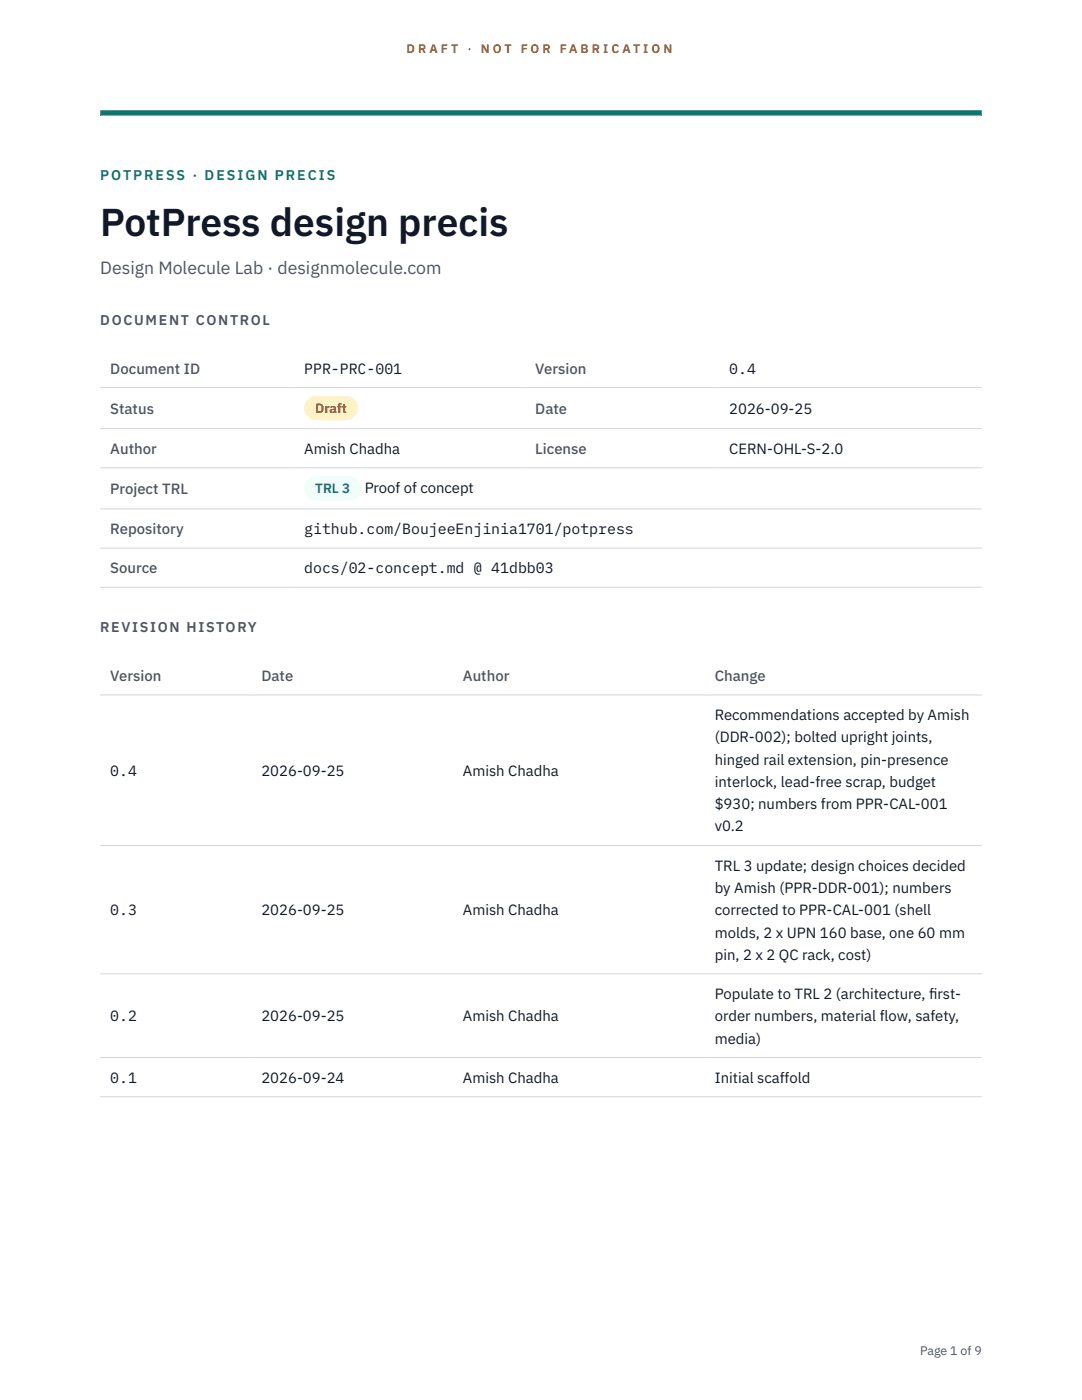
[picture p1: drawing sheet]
<svg xmlns="http://www.w3.org/2000/svg" width="216mm" height="279mm" viewBox="0 0 216 279" stroke-linecap="round" stroke-linejoin="round" font-family="sans-serif">
<defs><g id="words">
<text font-size="7.8" fill="#111827" x="20" y="47.1">PotPress design precis</text>
<text font-size="3.5" fill="#4b5563" x="20" y="54.6">Design Molecule Lab · designmolecule.com</text>
<g font-size="3" fill="#4b5563">
<text x="22" y="74.5">Document ID</text>
<text x="106.8" y="74.5">Version</text>
<text x="22" y="82.6">Status</text>
<text x="106.8" y="82.6">Date</text>
<text x="22" y="90.6">Author</text>
<text x="106.8" y="90.6">License</text>
<text x="22" y="98.6">Project TRL</text>
<text x="22" y="106.6">Repository</text>
<text x="22" y="114.4">Source</text>
<text x="22" y="135.9">Version</text>
<text x="52.2" y="135.9">Date</text>
<text x="92.4" y="135.9">Author</text>
<text x="142.6" y="135.9">Change</text>
</g>
<g font-size="3" fill="#111827">
<text x="60.7" y="74.5">PPR-PRC-001</text>
<text x="145.5" y="74.5">0.4</text>
<text x="145.5" y="82.6">2026-09-25</text>
<text x="60.7" y="90.6">Amish Chadha</text>
<text x="145.5" y="90.6">CERN-OHL-S-2.0</text>
<text x="72.8" y="98.5">Proof of concept</text>
<text x="60.7" y="106.6">github.com/BoujeeEnjinia1701/potpress</text>
<text x="60.7" y="114.4">docs/02-concept.md @ 41dbb03</text>
<text x="142.6" y="143.7">Recommendations accepted by Amish</text>
<text x="142.6" y="148.2">(DDR-002); bolted upright joints,</text>
<text x="22" y="154.8">0.4</text>
<text x="52.2" y="154.8">2026-09-25</text>
<text x="92.4" y="154.8">Amish Chadha</text>
<text x="142.6" y="152.6">hinged rail extension, pin-presence</text>
<text x="142.6" y="157.1">interlock, lead-free scrap, budget</text>
<text x="142.6" y="161.5">$930; numbers from PPR-CAL-001</text>
<text x="142.6" y="165.9">v0.2</text>
<text x="142.6" y="173.8">TRL 3 update; design choices decided</text>
<text x="142.6" y="178.2">by Amish (PPR-DDR-001); numbers</text>
<text x="22" y="182.7">0.3</text>
<text x="52.2" y="182.7">2026-09-25</text>
<text x="92.4" y="182.7">Amish Chadha</text>
<text x="142.6" y="182.7">corrected to PPR-CAL-001 (shell</text>
<text x="142.6" y="187.1">molds, 2 x UPN 160 base, one 60 mm</text>
<text x="142.6" y="191.5">pin, 2 x 2 QC rack, cost)</text>
<text x="22" y="203.8">0.2</text>
<text x="52.2" y="203.8">2026-09-25</text>
<text x="92.4" y="203.8">Amish Chadha</text>
<text x="142.6" y="199.4">Populate to TRL 2 (architecture, f</text>
<text x="142.6" y="203.8">order numbers, material flow, safety,</text>
<text x="185.4" y="199.4">irst-</text>
<text x="142.6" y="208.3">media)</text>
<text x="22" y="216.1">0.1</text>
<text x="52.2" y="216.1">2026-09-24</text>
<text x="92.4" y="216.1">Amish Chadha</text>
<text x="142.6" y="216.1">Initial scaffold</text>
</g>
<text font-size="2.8" fill="#0f766e" x="20" y="36">POTPRESS · DESIGN PRECIS</text>
<g font-size="2.8" fill="#4b5563">
<text x="20" y="64.8">DOCUMENT CONTROL</text>
<text x="20" y="126.2">REVISION HISTORY</text>
</g>
<text font-size="2.7" fill="#92400e" x="62.9" y="82.5">Draft</text>
<text font-size="2.7" fill="#0f766e" x="62.9" y="98.5">TRL 3</text>
<g font-size="2.5" fill="#b45309">
<text x="81.1" y="10.5">D R A F T</text>
<text x="93.3" y="10.5">·</text>
<text x="95.9" y="10.5">N O T</text>
<text x="103.9" y="10.5">F O R</text>
<text x="111.7" y="10.5">F A B R I C A T I O N</text>
</g>
<text font-size="2.5" fill="#4b5563" x="183.6" y="270.3">Page 1 of 9</text>
</g></defs>
<path d="M20 23.1h175.9zM20 22h175.9v1.1h-175.9z" fill-rule="evenodd" fill="#0f766e"/>
<path d="M20 77.3h175.9M20 85.5h175.9M20 93.4h175.9M20 101.6h175.9M20 109.4h175.9M20 117.2h175.9M20 138.7h175.9M20 168.7h175.9M20 194.3h175.9M20 211.1h175.9M20 218.9h175.9" fill="none" stroke="#d1d5db" stroke-width=".2"/>
<path d="M60.7 79h10.7v4.9h-10.7z" fill="#fef3c7"/>
<path d="M60.7 95.1h11.4v4.8h-11.4z" fill="#f0fdfa"/>
<use href="#words"/>
</svg>
